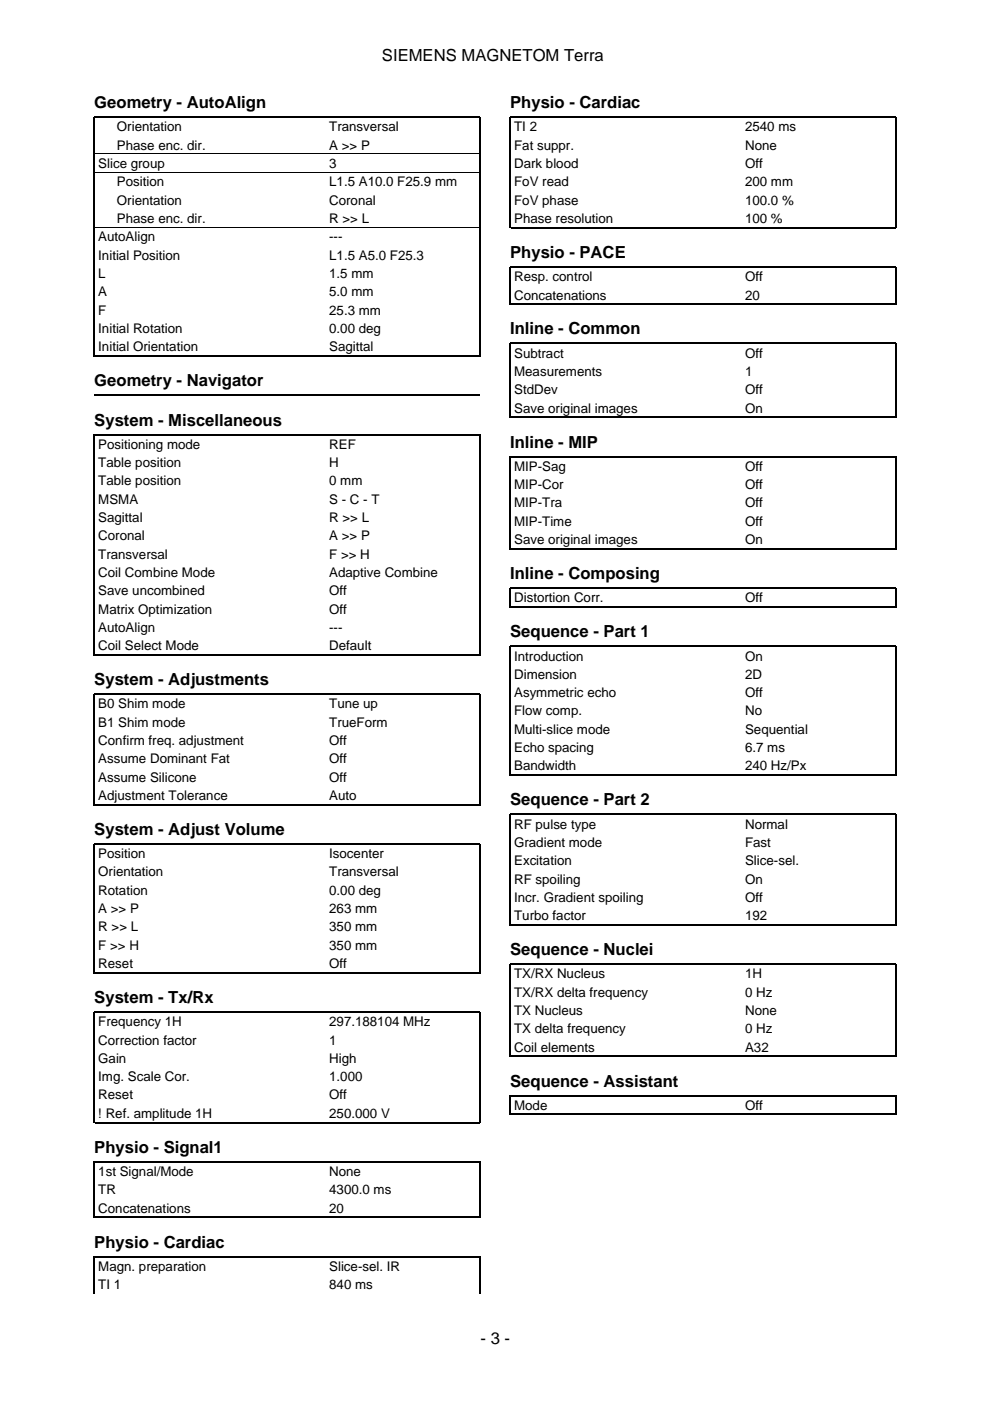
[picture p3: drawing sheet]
<svg xmlns="http://www.w3.org/2000/svg" width="210mm" height="297mm" viewBox="0 0 210 297" stroke-linecap="round" stroke-linejoin="round" font-family="sans-serif">
<defs><g id="words">
<g font-size="3.5">
<text x="81" y="12.9">SIEMENS MAGNETOM Terra</text>
<text x="20" y="22.9">Geometry - AutoAlign</text>
<text x="108.2" y="22.9">Physio - Cardiac</text>
<text x="108.2" y="54.7">Physio - PACE</text>
<text x="108.2" y="70.9">Inline - Common</text>
<text x="20" y="81.9">Geometry - Navigator</text>
<text x="20" y="90.2">System - Miscellaneous</text>
<text x="108.2" y="94.9">Inline - MIP</text>
<text x="108.2" y="122.8">Inline - Composing</text>
<text x="108.2" y="135.1">Sequence - Part 1</text>
<text x="20" y="145.3">System - Adjustments</text>
<text x="108.2" y="170.7">Sequence - Part 2</text>
<text x="20" y="177">System - Adjust Volume</text>
<text x="108.2" y="202.5">Sequence - Nuclei</text>
<text x="20" y="212.6">System - Tx/Rx</text>
<text x="108.2" y="230.4">Sequence - Assistant</text>
<text x="20" y="244.4">Physio - Signal1</text>
<text x="20" y="264.5">Physio - Cardiac</text>
<text x="101.9" y="284.9">- 3 -</text>
</g>
<g font-size="2.8">
<text x="24.8" y="27.9">Orientation</text>
<text x="69.8" y="27.9">Transversal</text>
<text x="109" y="27.9">TI 2</text>
<text x="158" y="27.9">2540 ms</text>
<text x="20.8" y="35.6">Slice group</text>
<text x="24.8" y="31.7">Phase enc. dir.</text>
<text x="69.8" y="31.7">A &gt;&gt; P</text>
<text x="69.8" y="35.6">3</text>
<text x="109" y="31.7">Fat suppr.</text>
<text x="109" y="35.6">Dark blood</text>
<text x="158" y="31.7">None</text>
<text x="158" y="35.6">Off</text>
<text x="24.8" y="39.5">Position</text>
<text x="69.8" y="39.5">L1.5 A10.0 F25.9 mm</text>
<text x="109" y="39.5">FoV read</text>
<text x="158" y="39.5">200 mm</text>
<text x="24.8" y="43.4">Orientation</text>
<text x="24.8" y="47.3">Phase enc. dir.</text>
<text x="69.8" y="43.4">Coronal</text>
<text x="69.8" y="47.3">R &gt;&gt; L</text>
<text x="109" y="43.4">FoV phase</text>
<text x="109" y="47.3">Phase resolution</text>
<text x="158" y="43.4">100.0 %</text>
<text x="158" y="47.3">100 %</text>
<text x="20.8" y="51.2">AutoAlign</text>
<text x="69.8" y="51.2">---</text>
<text x="20.8" y="55.1">Initial Position</text>
<text x="20.8" y="59">L</text>
<text x="69.8" y="55.1">L1.5 A5.0 F25.3</text>
<text x="69.8" y="59">1.5 mm</text>
<text x="109" y="59.6">Resp. control</text>
<text x="158" y="59.6">Off</text>
<text x="20.8" y="62.8">A</text>
<text x="69.8" y="62.8">5.0 mm</text>
<text x="109" y="63.5">Concatenations</text>
<text x="158" y="63.5">20</text>
<text x="20.8" y="66.7">F</text>
<text x="20.8" y="70.6">Initial Rotation</text>
<text x="69.8" y="66.7">25.3 mm</text>
<text x="69.8" y="70.6">0.00 deg</text>
<text x="20.8" y="74.5">Initial Orientation</text>
<text x="69.8" y="74.5">Sagittal</text>
<text x="109" y="75.8">Subtract</text>
<text x="158" y="75.8">Off</text>
<text x="109" y="79.7">Measurements</text>
<text x="109" y="83.6">StdDev</text>
<text x="158" y="79.7">1</text>
<text x="158" y="83.6">Off</text>
<text x="109" y="87.5">Save original images</text>
<text x="158" y="87.5">On</text>
<text x="20.8" y="95.2">Positioning mode</text>
<text x="69.8" y="95.2">REF</text>
<text x="20.8" y="99">Table position</text>
<text x="69.8" y="99">H</text>
<text x="109" y="99.8">MIP-Sag</text>
<text x="158" y="99.8">Off</text>
<text x="20.8" y="102.9">Table position</text>
<text x="20.8" y="106.8">MSMA</text>
<text x="69.8" y="102.9">0 mm</text>
<text x="69.8" y="106.8">S - C - T</text>
<text x="109" y="103.7">MIP-Cor</text>
<text x="109" y="107.6">MIP-Tra</text>
<text x="158" y="103.7">Off</text>
<text x="158" y="107.6">Off</text>
<text x="20.8" y="110.7">Sagittal</text>
<text x="69.8" y="110.7">R &gt;&gt; L</text>
<text x="109" y="111.5">MIP-Time</text>
<text x="158" y="111.5">Off</text>
<text x="20.8" y="114.6">Coronal</text>
<text x="20.8" y="118.4">Transversal</text>
<text x="69.8" y="114.6">A &gt;&gt; P</text>
<text x="69.8" y="118.4">F &gt;&gt; H</text>
<text x="109" y="115.4">Save original images</text>
<text x="158" y="115.4">On</text>
<text x="20.8" y="122.3">Coil Combine Mode</text>
<text x="69.8" y="122.3">Adaptive Combine</text>
<text x="20.8" y="126.2">Save uncombined</text>
<text x="20.8" y="130.1">Matrix Optimization</text>
<text x="69.8" y="126.2">Off</text>
<text x="69.8" y="130.1">Off</text>
<text x="109" y="127.7">Distortion Corr.</text>
<text x="158" y="127.7">Off</text>
<text x="20.8" y="134">AutoAlign</text>
<text x="20.8" y="137.8">Coil Select Mode</text>
<text x="69.8" y="134">---</text>
<text x="69.8" y="137.8">Default</text>
<text x="109" y="140.1">Introduction</text>
<text x="109" y="143.9">Dimension</text>
<text x="158" y="140.1">On</text>
<text x="158" y="143.9">2D</text>
<text x="109" y="147.8">Asymmetric echo</text>
<text x="158" y="147.8">Off</text>
<text x="20.8" y="150.2">B0 Shim mode</text>
<text x="20.8" y="154.1">B1 Shim mode</text>
<text x="69.8" y="150.2">Tune up</text>
<text x="69.8" y="154.1">TrueForm</text>
<text x="109" y="151.7">Flow comp.</text>
<text x="109" y="155.6">Multi-slice mode</text>
<text x="158" y="151.7">No</text>
<text x="158" y="155.6">Sequential</text>
<text x="20.8" y="158">Confirm freq. adjustment</text>
<text x="20.8" y="161.8">Assume Dominant Fat</text>
<text x="69.8" y="158">Off</text>
<text x="69.8" y="161.8">Off</text>
<text x="109" y="159.5">Echo spacing</text>
<text x="158" y="159.5">6.7 ms</text>
<text x="20.8" y="165.7">Assume Silicone</text>
<text x="69.8" y="165.7">Off</text>
<text x="109" y="163.3">Bandwidth</text>
<text x="158" y="163.3">240 Hz/Px</text>
<text x="20.8" y="169.6">Adjustment Tolerance</text>
<text x="69.8" y="169.6">Auto</text>
<text x="109" y="175.7">RF pulse type</text>
<text x="109" y="179.6">Gradient mode</text>
<text x="158" y="175.7">Normal</text>
<text x="158" y="179.6">Fast</text>
<text x="20.8" y="181.9">Position</text>
<text x="20.8" y="185.8">Orientation</text>
<text x="69.8" y="181.9">Isocenter</text>
<text x="69.8" y="185.8">Transversal</text>
<text x="109" y="183.4">Excitation</text>
<text x="158" y="183.4">Slice-sel.</text>
<text x="20.8" y="189.7">Rotation</text>
<text x="69.8" y="189.7">0.00 deg</text>
<text x="109" y="187.3">RF spoiling</text>
<text x="109" y="191.2">Incr. Gradient spoiling</text>
<text x="158" y="187.3">On</text>
<text x="158" y="191.2">Off</text>
<text x="20.8" y="193.6">A &gt;&gt; P</text>
<text x="20.8" y="197.5">R &gt;&gt; L</text>
<text x="69.8" y="193.6">263 mm</text>
<text x="69.8" y="197.5">350 mm</text>
<text x="109" y="195.1">Turbo factor</text>
<text x="158" y="195.1">192</text>
<text x="20.8" y="201.3">F &gt;&gt; H</text>
<text x="69.8" y="201.3">350 mm</text>
<text x="20.8" y="205.2">Reset</text>
<text x="69.8" y="205.2">Off</text>
<text x="109" y="207.4">TX/RX Nucleus</text>
<text x="158" y="207.4">1H</text>
<text x="109" y="211.3">TX/RX delta frequency</text>
<text x="109" y="215.2">TX Nucleus</text>
<text x="158" y="211.3">0 Hz</text>
<text x="158" y="215.2">None</text>
<text x="20.8" y="217.6">Frequency 1H</text>
<text x="20.8" y="221.5">Correction factor</text>
<text x="69.8" y="217.6">297.188104 MHz</text>
<text x="69.8" y="221.5">1</text>
<text x="109" y="219.1">TX delta frequency</text>
<text x="158" y="219.1">0 Hz</text>
<text x="20.8" y="225.3">Gain</text>
<text x="69.8" y="225.3">High</text>
<text x="109" y="223">Coil elements</text>
<text x="158" y="223">A32</text>
<text x="20.8" y="229.2">Img. Scale Cor.</text>
<text x="20.8" y="233.1">Reset</text>
<text x="69.8" y="229.2">1.000</text>
<text x="69.8" y="233.1">Off</text>
<text x="20.8" y="237">! Ref. amplitude 1H</text>
<text x="69.8" y="237">250.000 V</text>
<text x="109" y="235.3">Mode</text>
<text x="158" y="235.3">Off</text>
<text x="20.8" y="249.3">1st Signal/Mode</text>
<text x="69.8" y="249.3">None</text>
<text x="20.8" y="253.2">TR</text>
<text x="20.8" y="257.1">Concatenations</text>
<text x="69.8" y="253.2">4300.0 ms</text>
<text x="69.8" y="257.1">20</text>
<text x="20.8" y="269.4">Magn. preparation</text>
<text x="69.8" y="269.4">Slice-sel. IR</text>
<text x="20.8" y="273.3">TI 1</text>
<text x="69.8" y="273.3">840 ms</text>
</g>
</g></defs>
<g fill="none" stroke="#000" stroke-width=".26">
<path d="M108.2 48.4v-23.6h81.8v23.6M108.3 48.3h81.6M20 75.6v-50.8h81.8v50.8M20.1 75.5h81.6M108.2 64.6v-8h81.8v8M108.3 64.5h81.6M20 83.8h81.8M108.2 88.6v-15.8h81.8v15.8M108.3 88.5h81.6M108.2 116.5v-19.7h81.8v19.7M108.3 116.3h81.6M20 139v-46.9h81.8v46.9"/>
<path d="M20.1 138.9h81.6M108.2 128.8v-4.1h81.8v4.1M108.3 128.7h81.6M20 170.7v-23.5h81.8v23.5M20.1 170.6h81.6M108.2 164.5v-27.5h81.8v27.5M108.3 164.3h81.6M108.2 196.2v-23.5h81.8v23.5M108.3 196.1h81.6M20 206.4v-27.5h81.8v27.5M20.1 206.2h81.6M20 238.1v-23.5h81.8v23.5"/>
<path d="M20.1 238h81.6M108.2 224.1v-19.7h81.8v19.7M108.2 236.4v-4.1h81.8v4.1M108.3 223.9h81.6M108.3 236.3h81.6M20 258.2v-11.9h81.8v11.9M20.1 258.1h81.6M20 274.2v-7.8h81.8v7.8"/>
</g>
<path d="M20.1 32.6h81.6M20.1 36.5h81.6M20.1 48.2h81.6" fill="none" stroke="#000" stroke-width=".21"/>
<use href="#words"/>
</svg>
